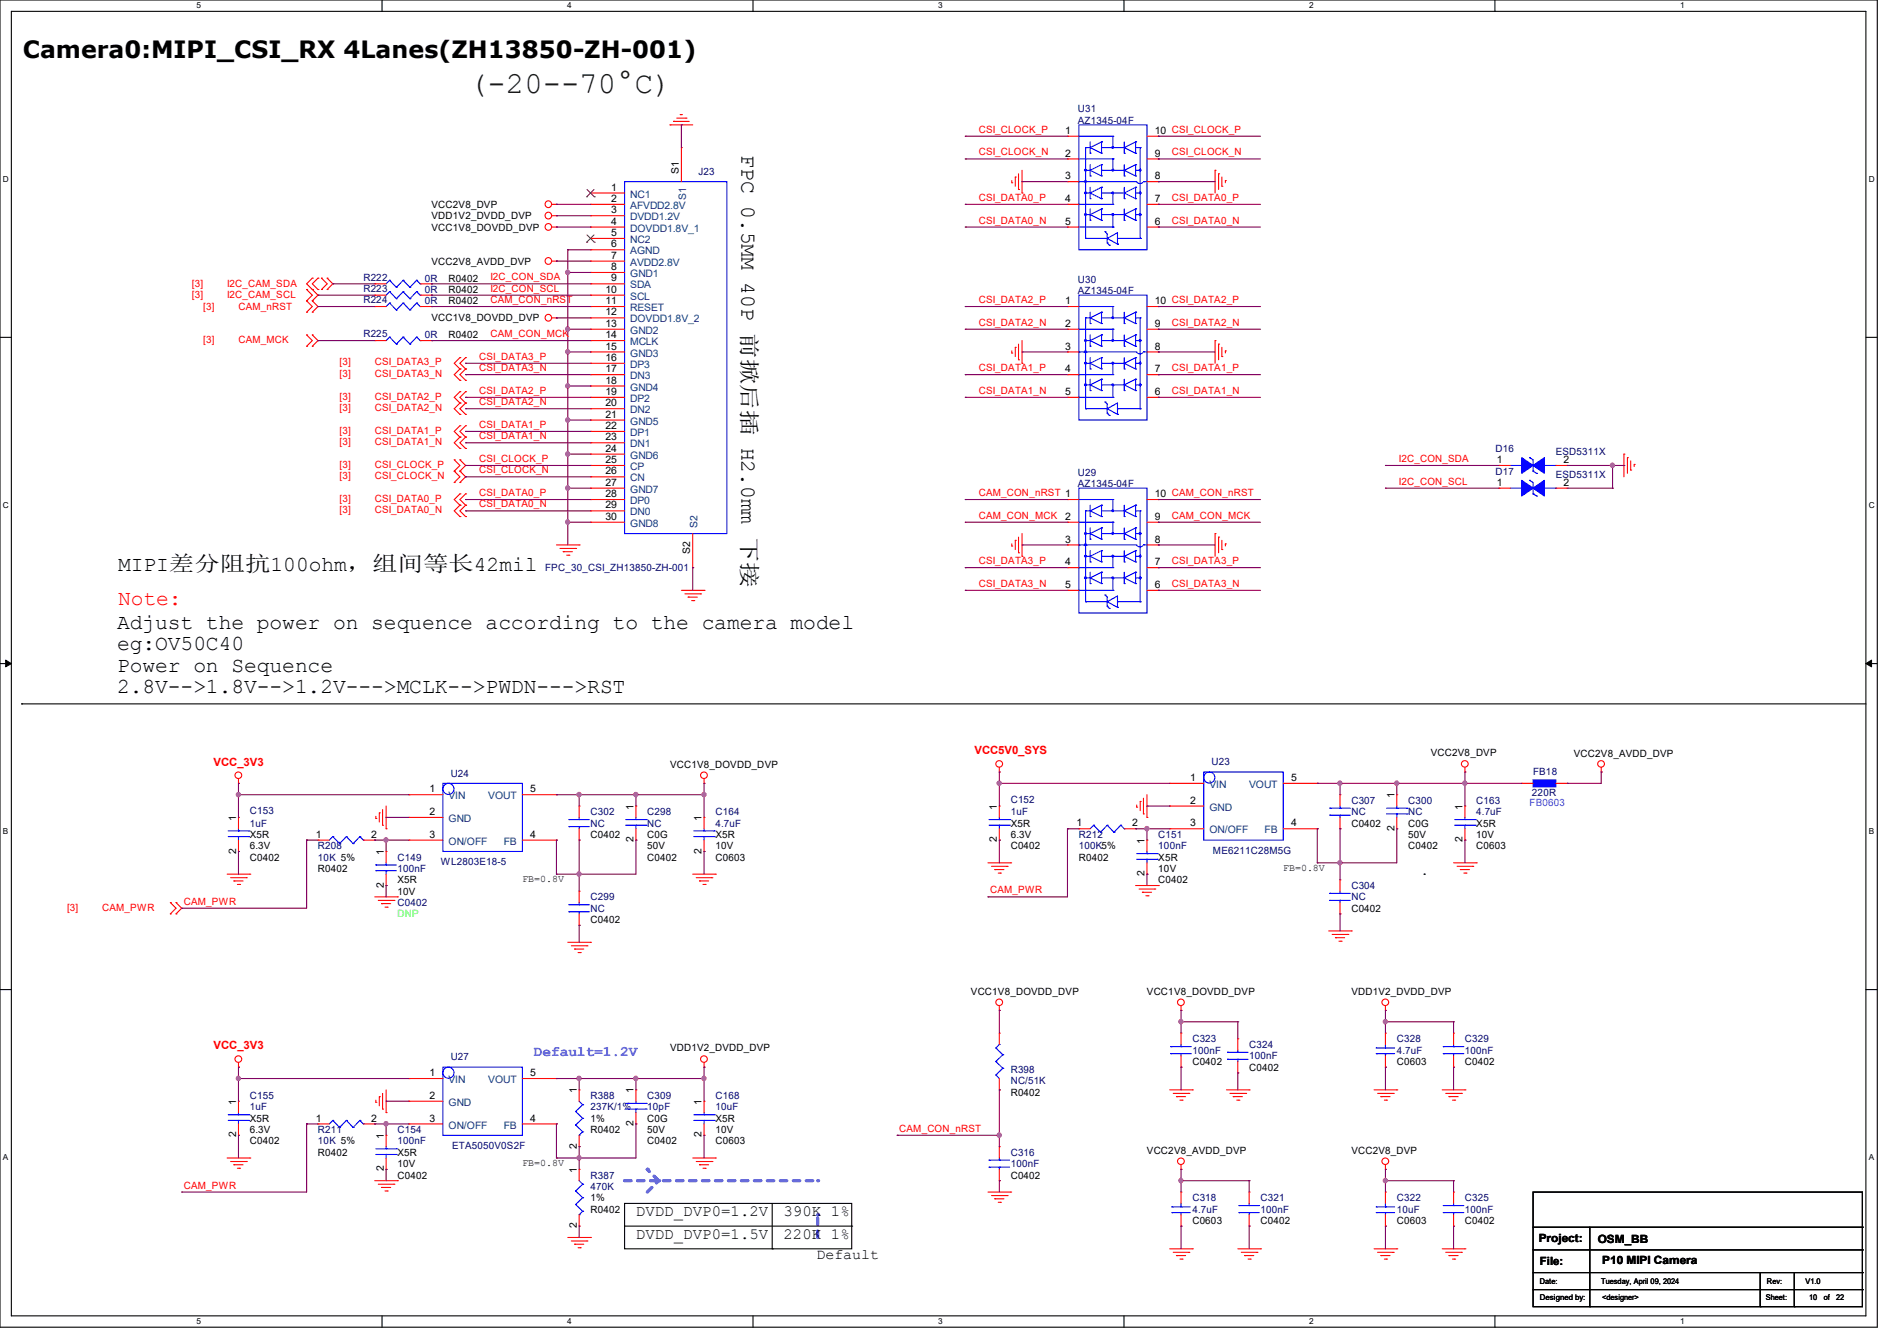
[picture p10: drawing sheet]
<svg xmlns="http://www.w3.org/2000/svg" width="297mm" height="210mm" viewBox="0 0 297 210" stroke-linecap="round" stroke-linejoin="round" font-family="sans-serif">
<defs><g id="words">
<text font-size="4.8" fill="#004000" x="73.4" y="14.6">(-20--70°C)</text>
<text font-size="3.7" x="3.6" y="9.1">Camera0:MIPI_CSI_RX 4Lanes(ZH13850-ZH-001)</text>
<g font-size="3.3">
<text x="116.1" y="24.3" transform="rotate(90 116.1 24.3)">FPC 0.5MM 40P 前掀后插 H2.0mm 下接</text>
<text x="18.5" y="89.5">MIPI差分阻抗100ohm，组间等长42mil</text>
<text x="18.3" y="98.5">Adjust the power on sequence according to the camera model</text>
<text x="18.3" y="101.9">eg:OV50C40</text>
<text x="18.3" y="105.2">Power on Sequence</text>
<text x="18.3" y="108.5">2.8V--&gt;1.8V--&gt;1.2V---&gt;MCLK--&gt;PWDN---&gt;RST</text>
</g>
<text font-size="3.3" fill="#f00" x="18.5" y="94.8">Note:</text>
<g font-size="2.5">
<text x="99.6" y="190.4">DVDD_DVP0=1.2V</text>
<text x="122.7" y="190.4">390K 1%</text>
<text x="99.6" y="194">DVDD_DVP0=1.5V</text>
<text x="122.7" y="194">220K 1%</text>
</g>
<text font-size="2.3" fill="#8000ff" x="83.6" y="165.4">Default=1.2V</text>
<text font-size="2.3" x="127.8" y="197.1">Default</text>
<g font-size="1.8" fill="#f00">
<text x="33.4" y="119.9">VCC_3V3</text>
<text x="152.6" y="118.1">VCC5V0_SYS</text>
<text x="33.4" y="164.3">VCC_3V3</text>
</g>
<g font-size="1.8">
<text x="240.9" y="194.6">Project:</text>
<text x="250.2" y="194.7">OSM_BB</text>
<text x="250.9" y="198">P10 MIPI Camera</text>
<text x="241.1" y="198.1">File:</text>
</g>
<g font-size="1.6" fill="#000080">
<text x="168.7" y="17.6">U31</text>
<text x="168.7" y="19.4">AZ1345-04F</text>
<text x="109.3" y="27.4">J23</text>
<text x="56.9" y="45.7">R223</text>
<text x="56.9" y="47.5">R224</text>
<text x="56.9" y="43.9">R222</text>
<text x="66.5" y="45.9">0R</text>
<text x="66.5" y="47.7">0R</text>
<text x="66.5" y="44.1">0R</text>
<text x="168.7" y="44.3">U30</text>
<text x="168.7" y="46.1">AZ1345-04F</text>
<text x="56.9" y="52.8">R225</text>
<text x="66.5" y="53">0R</text>
<text x="234.1" y="70.8">D16</text>
<text x="243.6" y="71.3">ESD5311X</text>
<text x="168.7" y="74.5">U29</text>
<text x="168.7" y="76.3">AZ1345-04F</text>
<text x="234.1" y="74.3">D17</text>
<text x="243.6" y="74.9">ESD5311X</text>
<text x="85.3" y="89.4">FPC_30_CSI_ZH13850-ZH-001</text>
<text x="189.7" y="119.8">U23</text>
<text x="70.6" y="121.6">U24</text>
<text x="158.2" y="125.7">C152</text>
<text x="211.6" y="125.9">C307</text>
<text x="220.5" y="125.9">C300</text>
<text x="231.1" y="125.9">C163</text>
<text x="239.9" y="124.7">220R</text>
<text x="240" y="121.5">FB18</text>
<text x="39.1" y="127.5">C153</text>
<text x="39.1" y="129.5">1uF</text>
<text x="92.5" y="127.7">C302</text>
<text x="92.5" y="129.5">NC</text>
<text x="101.3" y="127.7">C298</text>
<text x="101.3" y="129.5">NC</text>
<text x="112" y="127.7">C164</text>
<text x="112" y="129.5">4.7uF</text>
<text x="158.2" y="127.7">1uF</text>
<text x="168.9" y="131.2">R212</text>
<text x="181.4" y="131.2">C151</text>
<text x="211.6" y="127.7">NC</text>
<text x="220.5" y="127.7">NC</text>
<text x="231.1" y="127.7">4.7uF</text>
<text x="49.8" y="133">R208</text>
<text x="49.8" y="134.8">10K 5%</text>
<text x="62.2" y="134.8">C149</text>
<text x="62.2" y="136.6">100nF</text>
<text x="69" y="135.5">WL2803E18-5</text>
<text x="168.9" y="133">100K5%</text>
<text x="181.4" y="133">100nF</text>
<text x="189.9" y="133.7">ME6211C28M5G</text>
<text x="62.2" y="141.9">C0402</text>
<text x="92.5" y="141">C299</text>
<text x="92.5" y="142.8">NC</text>
<text x="211.6" y="139.2">C304</text>
<text x="211.6" y="141">NC</text>
<text x="70.6" y="166.1">U27</text>
<text x="186.7" y="163.2">C323</text>
<text x="186.7" y="165">100nF</text>
<text x="195.6" y="164.1">C324</text>
<text x="195.6" y="165.9">100nF</text>
<text x="218.7" y="163.2">C328</text>
<text x="218.7" y="165">4.7uF</text>
<text x="229.4" y="163.2">C329</text>
<text x="229.4" y="165">100nF</text>
<text x="39.1" y="172.1">C155</text>
<text x="39.1" y="173.9">1uF</text>
<text x="92.5" y="172.1">R388</text>
<text x="92.5" y="173.9">237K/1%</text>
<text x="101.3" y="172.1">C309</text>
<text x="101.3" y="173.9">10pF</text>
<text x="112" y="172.1">C168</text>
<text x="112" y="173.9">10uF</text>
<text x="158.2" y="168">R398</text>
<text x="158.2" y="169.8">NC/51K</text>
<text x="49.8" y="177.5">R211</text>
<text x="49.8" y="179.2">10K 5%</text>
<text x="62.2" y="177.5">C154</text>
<text x="62.2" y="179.2">100nF</text>
<text x="70.8" y="180">ETA5050V0S2F</text>
<text x="92.5" y="184.6">R387</text>
<text x="158.2" y="181">C316</text>
<text x="158.2" y="182.8">100nF</text>
<text x="92.5" y="186.3">470K</text>
<text x="186.7" y="188.1">C318</text>
<text x="186.7" y="189.9">4.7uF</text>
<text x="197.4" y="188.1">C321</text>
<text x="197.4" y="189.9">100nF</text>
<text x="218.7" y="188.1">C322</text>
<text x="218.7" y="189.9">10uF</text>
<text x="229.4" y="188.1">C325</text>
<text x="229.4" y="189.9">100nF</text>
</g>
<g font-size="1.6" fill="#f00">
<text x="153.2" y="20.8">CSI_CLOCK_P</text>
<text x="153.2" y="24.3">CSI_CLOCK_N</text>
<text x="183.5" y="24.3">CSI_CLOCK_N</text>
<text x="153.2" y="31.5">CSI_DATA0_P</text>
<text x="153.2" y="35">CSI_DATA0_N</text>
<text x="183.5" y="31.5">CSI_DATA0_P</text>
<text x="183.5" y="35">CSI_DATA0_N</text>
<text x="30.1" y="46.6">[3]</text>
<text x="30.1" y="45">[3]</text>
<text x="35.6" y="46.6">I2C_CAM_SCL</text>
<text x="35.6" y="45">I2C_CAM_SDA</text>
<text x="76.8" y="43.9">I2C_CON_SDA</text>
<text x="76.8" y="45.7">I2C_CON_SCL</text>
<text x="76.8" y="47.5">CAM_CON_nRST</text>
<text x="153.2" y="47.5">CSI_DATA2_P</text>
<text x="31.8" y="48.6">[3]</text>
<text x="31.8" y="53.7">[3]</text>
<text x="37.3" y="48.6">CAM_nRST</text>
<text x="37.3" y="53.7">CAM_MCK</text>
<text x="76.8" y="52.8">CAM_CON_MCK</text>
<text x="153.2" y="51">CSI_DATA2_N</text>
<text x="183.5" y="51">CSI_DATA2_N</text>
<text x="53.2" y="57.1">[3]</text>
<text x="53.2" y="59.1">[3]</text>
<text x="58.7" y="57.1">CSI_DATA3_P</text>
<text x="58.7" y="59.1">CSI_DATA3_N</text>
<text x="75" y="56.3">CSI_DATA3_P</text>
<text x="75" y="58.1">CSI_DATA3_N</text>
<text x="153.2" y="58.1">CSI_DATA1_P</text>
<text x="183.5" y="58.1">CSI_DATA1_P</text>
<text x="53.2" y="62.6">[3]</text>
<text x="53.2" y="64.4">[3]</text>
<text x="58.7" y="62.6">CSI_DATA2_P</text>
<text x="58.7" y="64.4">CSI_DATA2_N</text>
<text x="75" y="61.7">CSI_DATA2_P</text>
<text x="75" y="63.5">CSI_DATA2_N</text>
<text x="153.2" y="61.7">CSI_DATA1_N</text>
<text x="183.5" y="61.7">CSI_DATA1_N</text>
<text x="53.2" y="67.9">[3]</text>
<text x="53.2" y="69.7">[3]</text>
<text x="58.7" y="67.9">CSI_DATA1_P</text>
<text x="58.7" y="69.7">CSI_DATA1_N</text>
<text x="75" y="67">CSI_DATA1_P</text>
<text x="75" y="68.8">CSI_DATA1_N</text>
<text x="53.2" y="73.3">[3]</text>
<text x="53.2" y="75.1">[3]</text>
<text x="58.7" y="73.3">CSI_CLOCK_P</text>
<text x="58.7" y="75.1">CSI_CLOCK_N</text>
<text x="75" y="77.7">CSI_DATA0_P</text>
<text x="75" y="72.3">CSI_CLOCK_P</text>
<text x="75" y="74.1">CSI_CLOCK_N</text>
<text x="153.2" y="77.7">CAM_CON_nRST 1</text>
<text x="219" y="72.3">I2C_CON_SDA</text>
<text x="219" y="75.9">I2C_CON_SCL</text>
<text x="53.2" y="78.6">[3]</text>
<text x="53.2" y="80.4">[3]</text>
<text x="58.7" y="78.6">CSI_DATA0_P</text>
<text x="58.7" y="80.4">CSI_DATA0_N</text>
<text x="75" y="79.5">CSI_DATA0_N</text>
<text x="153.2" y="81.2">CAM_CON_MCK</text>
<text x="183.5" y="81.2">CAM_CON_MCK</text>
<text x="153.2" y="88.3">CSI_DATA3_P</text>
<text x="183.5" y="88.3">CSI_DATA3_P</text>
<text x="153.2" y="91.9">CSI_DATA3_N</text>
<text x="183.5" y="91.9">CSI_DATA3_N</text>
<text x="10.5" y="142.6">[3]</text>
<text x="16" y="142.6">CAM_PWR</text>
<text x="28.8" y="141.7">CAM_PWR</text>
<text x="155" y="139.9">CAM_PWR</text>
<text x="140.8" y="177.2">CAM_CON_nRST</text>
<text x="28.8" y="186.1">CAM_PWR</text>
</g>
<g font-size="1.6">
<text x="166.8" y="21">1</text>
<text x="180.8" y="21">10 CSI_CLOCK_P</text>
<text x="95.7" y="29.8">1</text>
<text x="106.3" y="27.2" transform="rotate(-90 106.3 27.2)">S1</text>
<text x="166.8" y="24.5">2</text>
<text x="166.8" y="28.1">3</text>
<text x="180.8" y="24.5">9</text>
<text x="180.8" y="28.1">8</text>
<text x="67.6" y="34.3">VDD1V2_DVDD_DVP</text>
<text x="67.6" y="32.6">VCC2V8_DVP</text>
<text x="95.7" y="31.6">2</text>
<text x="95.7" y="33.4">3</text>
<text x="95.7" y="35.2">4</text>
<text x="166.8" y="31.6">4</text>
<text x="166.8" y="35.2">5</text>
<text x="180.8" y="35.2">6</text>
<text x="180.8" y="31.6">7</text>
<text x="67.6" y="41.4">VCC2V8_AVDD_DVP</text>
<text x="67.6" y="36.1">VCC1V8_DOVDD_DVP</text>
<text x="95.7" y="40.5">7</text>
<text x="95.7" y="37">5</text>
<text x="95.7" y="38.7">6</text>
<text x="70.2" y="45.9">R0402</text>
<text x="70.2" y="47.7">R0402</text>
<text x="70.2" y="44.1">R0402</text>
<text x="94.8" y="45.8">10</text>
<text x="94.8" y="47.6">11</text>
<text x="95.7" y="44.1">9</text>
<text x="95.7" y="42.3">8</text>
<text x="166.8" y="47.6">1</text>
<text x="180.8" y="47.6">10 CSI_DATA2_P</text>
<text x="67.6" y="50.3">VCC1V8_DOVDD_DVP</text>
<text x="70.2" y="53">R0402</text>
<text x="94.8" y="53">14</text>
<text x="94.8" y="51.2">13</text>
<text x="94.8" y="49.4">12</text>
<text x="166.8" y="51.2">2</text>
<text x="180.8" y="51.2">9</text>
<text x="94.8" y="58.3">17</text>
<text x="94.8" y="56.5">16</text>
<text x="94.8" y="54.7">15</text>
<text x="166.8" y="54.7">3</text>
<text x="166.8" y="58.3">4</text>
<text x="180.8" y="58.3">7</text>
<text x="180.8" y="54.7">8</text>
<text x="94.8" y="65.4">21</text>
<text x="94.8" y="61.8">19</text>
<text x="94.8" y="63.6">20</text>
<text x="94.8" y="60.1">18</text>
<text x="166.8" y="61.8">5</text>
<text x="180.8" y="61.8">6</text>
<text x="94.8" y="69">23</text>
<text x="94.8" y="67.2">22</text>
<text x="94.8" y="70.7">24</text>
<text x="94.8" y="74.3">26</text>
<text x="94.8" y="77.9">28</text>
<text x="94.8" y="72.5">25</text>
<text x="94.8" y="76.1">27</text>
<text x="180.8" y="77.9">10 CAM_CON_nRST</text>
<text x="234.4" y="72.5">1</text>
<text x="234.4" y="76.1">1</text>
<text x="244.8" y="72.5">2</text>
<text x="244.8" y="76.1">2</text>
<text x="94.8" y="81.4">30</text>
<text x="94.8" y="79.6">29</text>
<text x="166.8" y="81.4">2</text>
<text x="180.8" y="81.4">9</text>
<text x="108.1" y="86.8" transform="rotate(-90 108.1 86.8)">S2</text>
<text x="166.8" y="85">3</text>
<text x="166.8" y="88.5">4</text>
<text x="180.8" y="88.5">7</text>
<text x="180.8" y="85">8</text>
<text x="166.8" y="92.1">5</text>
<text x="180.8" y="92.1">6</text>
<text x="224" y="118.4">VCC2V8_DVP</text>
<text x="246.4" y="118.6">VCC2V8_AVDD_DVP</text>
<text x="67.2" y="124.1">1</text>
<text x="83" y="124.1">5</text>
<text x="104.9" y="120.2">VCC1V8_DOVDD_DVP</text>
<text x="186.3" y="125.9">2</text>
<text x="186.3" y="122.3">1</text>
<text x="202.1" y="122.3">5</text>
<text x="218.3" y="125" transform="rotate(-90 218.3 125)">1</text>
<text x="37" y="128.6" transform="rotate(-90 37 128.6)">1</text>
<text x="39.1" y="131.2">X5R</text>
<text x="49.4" y="131.2">1</text>
<text x="58.1" y="131.2">2</text>
<text x="67.2" y="127.6">2</text>
<text x="67.2" y="131.2">3</text>
<text x="83" y="131.2">4</text>
<text x="92.5" y="131.2">C0402</text>
<text x="99.2" y="131.9" transform="rotate(-90 99.2 131.9)">2</text>
<text x="99.2" y="126.8" transform="rotate(-90 99.2 126.8)">1</text>
<text x="101.3" y="131.2">C0G</text>
<text x="109.9" y="128.6" transform="rotate(-90 109.9 128.6)">1</text>
<text x="112" y="131.2">X5R</text>
<text x="156.1" y="131.9" transform="rotate(-90 156.1 131.9)">2</text>
<text x="156.1" y="126.8" transform="rotate(-90 156.1 126.8)">1</text>
<text x="158.2" y="129.5">X5R</text>
<text x="158.2" y="131.2">6.3V</text>
<text x="168.6" y="129.4">1</text>
<text x="177.2" y="129.4">2</text>
<text x="186.3" y="129.4">3</text>
<text x="202.1" y="129.4">4</text>
<text x="211.6" y="129.5">C0402</text>
<text x="218.3" y="130.1" transform="rotate(-90 218.3 130.1)">2</text>
<text x="220.5" y="129.5">C0G</text>
<text x="220.5" y="131.2">50V</text>
<text x="229" y="131.9" transform="rotate(-90 229 131.9)">2</text>
<text x="229" y="126.8" transform="rotate(-90 229 126.8)">1</text>
<text x="231.1" y="129.5">X5R</text>
<text x="231.1" y="131.2">10V</text>
<text x="37" y="133.7" transform="rotate(-90 37 133.7)">2</text>
<text x="39.1" y="134.8">C0402</text>
<text x="39.1" y="133">6.3V</text>
<text x="49.8" y="136.6">R0402</text>
<text x="60.1" y="133.9" transform="rotate(-90 60.1 133.9)">1</text>
<text x="101.3" y="134.8">C0402</text>
<text x="101.3" y="133">50V</text>
<text x="109.9" y="133.7" transform="rotate(-90 109.9 133.7)">2</text>
<text x="112" y="134.8">C0603</text>
<text x="112" y="133">10V</text>
<text x="158.2" y="133">C0402</text>
<text x="168.9" y="134.8">R0402</text>
<text x="179.2" y="137.2" transform="rotate(-90 179.2 137.2)">2</text>
<text x="179.2" y="132.1" transform="rotate(-90 179.2 132.1)">1</text>
<text x="181.4" y="134.8">X5R</text>
<text x="181.4" y="136.6">10V</text>
<text x="200.9" y="136.4">FB=0.8V</text>
<text x="220.5" y="133">C0402</text>
<text x="231.1" y="133">C0603</text>
<text x="60.1" y="139" transform="rotate(-90 60.1 139)">2</text>
<text x="62.2" y="138.3">X5R</text>
<text x="62.2" y="140.1">10V</text>
<text x="81.8" y="138.1">FB=0.8V</text>
<text x="181.4" y="138.3">C0402</text>
<text x="211.6" y="142.8">C0402</text>
<text x="92.5" y="144.6">C0402</text>
<text x="152" y="155.8">VCC1V8_DOVDD_DVP</text>
<text x="179.6" y="155.8">VCC1V8_DOVDD_DVP</text>
<text x="211.6" y="155.8">VDD1V2_DVDD_DVP</text>
<text x="104.9" y="164.7">VDD1V2_DVDD_DVP</text>
<text x="186.7" y="166.8">C0402</text>
<text x="195.6" y="167.7">C0402</text>
<text x="218.7" y="166.8">C0603</text>
<text x="229.4" y="166.8">C0402</text>
<text x="37" y="173" transform="rotate(-90 37 173)">1</text>
<text x="67.2" y="172.1">2</text>
<text x="67.2" y="168.5">1</text>
<text x="83" y="168.5">5</text>
<text x="90.3" y="171.2" transform="rotate(-90 90.3 171.2)">1</text>
<text x="99.2" y="171.2" transform="rotate(-90 99.2 171.2)">1</text>
<text x="109.9" y="173" transform="rotate(-90 109.9 173)">1</text>
<text x="158.2" y="171.6">R0402</text>
<text x="37" y="178.1" transform="rotate(-90 37 178.1)">2</text>
<text x="39.1" y="179.2">C0402</text>
<text x="39.1" y="175.7">X5R</text>
<text x="39.1" y="177.5">6.3V</text>
<text x="49.4" y="175.6">1</text>
<text x="58.1" y="175.6">2</text>
<text x="60.1" y="178.3" transform="rotate(-90 60.1 178.3)">1</text>
<text x="67.2" y="175.6">3</text>
<text x="83" y="175.6">4</text>
<text x="90.3" y="179.9" transform="rotate(-90 90.3 179.9)">2</text>
<text x="92.5" y="177.5">R0402</text>
<text x="92.5" y="175.7">1%</text>
<text x="99.2" y="176.4" transform="rotate(-90 99.2 176.4)">2</text>
<text x="101.3" y="179.2">C0402</text>
<text x="101.3" y="175.7">C0G</text>
<text x="101.3" y="177.5">50V</text>
<text x="109.9" y="178.1" transform="rotate(-90 109.9 178.1)">2</text>
<text x="112" y="179.2">C0603</text>
<text x="112" y="175.7">X5R</text>
<text x="112" y="177.5">10V</text>
<text x="49.8" y="181">R0402</text>
<text x="60.1" y="183.5" transform="rotate(-90 60.1 183.5)">2</text>
<text x="62.2" y="184.6">C0402</text>
<text x="62.2" y="181">X5R</text>
<text x="62.2" y="182.8">10V</text>
<text x="81.8" y="182.6">FB=0.8V</text>
<text x="90.3" y="183.7" transform="rotate(-90 90.3 183.7)">1</text>
<text x="158.2" y="184.6">C0402</text>
<text x="179.6" y="180.7">VCC2V8_AVDD_DVP</text>
<text x="211.6" y="180.7">VCC2V8_DVP</text>
<text x="92.5" y="189.9">R0402</text>
<text x="92.5" y="188.1">1%</text>
<text x="186.7" y="191.7">C0603</text>
<text x="197.4" y="191.7">C0402</text>
<text x="218.7" y="191.7">C0603</text>
<text x="229.4" y="191.7">C0402</text>
<text x="90.3" y="192.4" transform="rotate(-90 90.3 192.4)">2</text>
</g>
<g font-size="1.6" fill="#004080">
<text x="98.7" y="30.9">NC1</text>
<text x="98.7" y="32.7">AFVDD2.8V</text>
<text x="98.7" y="34.5">DVDD1.2V</text>
<text x="107.4" y="31.3" transform="rotate(-90 107.4 31.3)">S1</text>
<text x="98.7" y="41.6">AVDD2.8V</text>
<text x="98.7" y="36.3">DOVDD1.8V_1</text>
<text x="98.7" y="38.1">NC2</text>
<text x="98.7" y="39.8">AGND</text>
<text x="98.7" y="46.9">SCL</text>
<text x="98.7" y="45.2">SDA</text>
<text x="98.7" y="43.4">GND1</text>
<text x="98.7" y="52.3">GND2</text>
<text x="98.7" y="50.5">DOVDD1.8V_2</text>
<text x="98.7" y="48.7">RESET</text>
<text x="98.7" y="54.1">MCLK</text>
<text x="98.7" y="59.4">DN3</text>
<text x="98.7" y="57.6">DP3</text>
<text x="98.7" y="55.8">GND3</text>
<text x="98.7" y="63">DP2</text>
<text x="98.7" y="64.7">DN2</text>
<text x="98.7" y="61.2">GND4</text>
<text x="98.7" y="70.1">DN1</text>
<text x="98.7" y="66.5">GND5</text>
<text x="98.7" y="68.3">DP1</text>
<text x="98.7" y="71.8">GND6</text>
<text x="98.7" y="75.4">CN</text>
<text x="98.7" y="73.6">CP</text>
<text x="98.7" y="77.2">GND7</text>
<text x="98.7" y="82.5">GND8</text>
<text x="98.7" y="79">DP0</text>
<text x="98.7" y="80.7">DN0</text>
<text x="109.2" y="82.7" transform="rotate(-90 109.2 82.7)">S2</text>
<text x="70.2" y="125.2">VIN</text>
<text x="76.5" y="125.2">VOUT</text>
<text x="189.4" y="123.4">VIN</text>
<text x="195.6" y="123.4">VOUT</text>
<text x="70.2" y="128.7">GND</text>
<text x="189.4" y="127">GND</text>
<text x="189.4" y="130.5">ON/OFF</text>
<text x="198" y="130.5">FB</text>
<text x="70.2" y="132.3">ON/OFF</text>
<text x="78.9" y="132.3">FB</text>
<text x="70.2" y="173.2">GND</text>
<text x="70.2" y="169.6">VIN</text>
<text x="76.5" y="169.6">VOUT</text>
<text x="70.2" y="176.7">ON/OFF</text>
<text x="78.9" y="176.7">FB</text>
</g>
<text font-size="1.6" fill="#0080ff" x="239.5" y="126.2">FB0603</text>
<text font-size="1.6" fill="#0f0" x="62.2" y="143.7">DNP</text>
<g font-size="1.3">
<text x="30.8" y="1.3">5</text>
<text x="88.8" y="1.3">4</text>
<text x="146.9" y="1.3">3</text>
<text x="205" y="1.3">2</text>
<text x="263.1" y="1.3">1</text>
<text x=".5" y="28.4">D</text>
<text x="292.6" y="28.4">D</text>
<text x=".5" y="79.5">C</text>
<text x="292.6" y="79.5">C</text>
<text x=".5" y="130.6">B</text>
<text x="292.6" y="130.6">B</text>
<text x=".5" y="181.7">A</text>
<text x="292.6" y="181.7">A</text>
<text x="30.8" y="207.4">5</text>
<text x="88.8" y="207.4">4</text>
<text x="146.9" y="207.4">3</text>
<text x="205" y="207.4">2</text>
<text x="263.1" y="207.4">1</text>
</g>
<g font-size="1.2">
<text x="241.1" y="201.2">Date:</text>
<text x="241.1" y="203.7">Designed by:</text>
<text x="250.7" y="201.2">Tuesday, April 09, 2024</text>
<text x="250.9" y="203.7">&lt;designer&gt;</text>
<text x="276.5" y="203.7">Sheet:</text>
<text x="276.6" y="201.2">Rev:</text>
<text x="282.7" y="201.2">V1.0</text>
<text x="283.2" y="203.7">10</text>
<text x="285.5" y="203.7">of</text>
<text x="287.5" y="203.7">22</text>
</g>
</g></defs>
<path d="M0 0h293.9v207.9h-293.9zM1.8 1.8h290.3v204.3h-290.3z" fill="none" stroke="#000" stroke-width=".17"/>
<g fill="#fff">
<path d="M30.8 .2h.7v1.4h-.7z"/>
<path d="M30.8 206.2h.7v1.4h-.7z"/>
</g>
<path d="M59.8 0v1.8M59.8 206.1v1.8" fill="none" stroke="#000" stroke-width=".17"/>
<g fill="#fff">
<path d="M88.8 .2h.7v1.4h-.7z"/>
<path d="M88.8 206.2h.7v1.4h-.7z"/>
</g>
<path d="M117.9 0v1.8M117.9 206.1v1.8" fill="none" stroke="#000" stroke-width=".17"/>
<g fill="#fff">
<path d="M146.9 .2h.7v1.4h-.7z"/>
<path d="M146.9 206.2h.7v1.4h-.7z"/>
</g>
<path d="M176 0v1.8M176 206.1v1.8" fill="none" stroke="#000" stroke-width=".17"/>
<g fill="#fff">
<path d="M205 .2h.7v1.4h-.7z"/>
<path d="M205 206.2h.7v1.4h-.7z"/>
</g>
<path d="M234.1 0v1.8M234.1 206.1v1.8" fill="none" stroke="#000" stroke-width=".17"/>
<g fill="#fff">
<path d="M263.1 .2h.6v1.4h-.6z"/>
<path d="M263.1 206.2h.6v1.4h-.6z"/>
<path d="M.5 27.3h.9v1.4h-.9z"/>
<path d="M292.6 27.3h.9v1.4h-.9z"/>
<path d="M.5 78.4h.9v1.4h-.9z"/>
<path d="M292.6 78.4h.9v1.4h-.9z"/>
</g>
<path d="M0 52.8h1.8M292.1 52.8h1.8" fill="none" stroke="#000" stroke-width=".17"/>
<g fill="#fff">
<path d="M.5 129.5h.8v1.4h-.8z"/>
<path d="M292.6 129.5h.8v1.4h-.8z"/>
</g>
<path d="M0 103.9h1.8M292.1 103.9h1.8" fill="none" stroke="#000" stroke-width=".17"/>
<path d="M.9 103.4l.9 .5-.9 .5zM292.1 103.9l.9-.5v1z" fill="#000" stroke="#000" stroke-width=".16"/>
<g fill="#fff">
<path d="M.5 180.5h.8v1.4h-.8z"/>
<path d="M292.6 180.5h.8v1.4h-.8z"/>
</g>
<path d="M0 155h1.8M292.1 155h1.8M97.8 188.5h35.5v7.1h-35.5z" fill="none" stroke="#000" stroke-width=".17"/>
<path d="M103.1 184.9l-1.8-1.8" fill="none" stroke="#8000ff" stroke-width=".51" stroke-dasharray="1 1"/>
<circle cx="101.3" cy="183.1" r=".25" fill="#8000ff" stroke-dasharray="1 1"/>
<path d="M97.8 184.9h30.2" fill="none" stroke="#8000ff" stroke-width=".51" stroke-dasharray="1 1"/>
<circle cx="128" cy="184.9" r=".25" fill="#8000ff" stroke-dasharray="1 1"/>
<path d="M101.3 186.7l1.8-1.8" fill="none" stroke="#8000ff" stroke-width=".51" stroke-dasharray="1 1"/>
<circle cx="103.1" cy="184.9" r=".25" fill="#8000ff" stroke-dasharray="1 1"/>
<path d="M128 193.8v-3.6" fill="none" stroke="#8000ff" stroke-width=".51" stroke-dasharray="1 1"/>
<circle cx="128" cy="190.2" r=".25" fill="#8000ff" stroke-dasharray="1 1"/>
<g fill="none" stroke="#000" stroke-width=".17">
<path d="M3.4 110.2h.1M3.4 110.2h288.7M223 136.9h.1M97.8 192h35.5M120.9 195.6h.1M120.9 188.5v7.1M133.3 192h.1M240 186.7h51.6v17.9h-51.6zM240 192.2h51.6M240 195.7h51.6M240 199.3h51.6M248.9 192.2v12.4"/>
<path d="M275.6 199.3v5.3M280.9 199.3v5.3M291.6 192.2h.1M291.6 195.7h.1M291.6 199.3h.1M240 202h51.6M248.9 204.6h.1M275.6 204.6h.1M280.9 204.6h.1M291.6 202h.1"/>
</g>
<g fill="none" stroke="#f00" stroke-width=".17">
<path d="M104.9 19.6h.1M104.9 19.6h3.6M105.5 19h.1M105.5 19h2.4M106 18.5h1.4M106.5 17.9h.1M106.5 17.9h.3M107.4 18.5h.1M86.4 35.6h.7M86.4 33.8h.7M86.4 32h.7M87.1 35.6h.1"/>
<path d="M87.1 33.8h.1M87.1 32h.1M92.5 30.2h.1M92.5 32h.1M92.5 33.8h.1M92.5 35.6h.1M92.5 37.3h.1M92.5 39.1h.1M92.5 35.6h5.3M92.5 33.8h5.3M92.5 32h5.3M92.5 30.2h5.3"/>
<path d="M92.5 37.3h5.3M92.5 39.1h5.3M106.7 23.1h.1M106.7 23.1v5.3M158.4 28.6h.1M158.4 28.3v.3M159 27.7h.1M159 27.7v1.5M159.5 29.7h.1M159.5 27.2v2.5M160 30.2h.1M160 26.7v3.5"/>
<path d="M167.1 21.3h.1M167.1 24.9h.1M167.1 28.4h.1M167.1 32h.1M167.1 35.6h.1M167.1 35.6h1.8M167.1 32h1.8M167.1 21.3h1.8M167.1 24.9h1.8M167.1 28.4h1.8M179.6 35.6h1.8M179.6 32h1.8"/>
<path d="M179.6 21.3h1.8M179.6 24.9h1.8M179.6 28.4h1.8M181.4 35.6h.1M181.4 24.9h.1M181.4 32h.1M181.4 28.4h.1M181.4 21.3h.1M190.2 26.7h.1M190.2 26.7v3.5M190.8 27.2h.1M190.8 27.2v2.5"/>
<path d="M191.3 29.2h.1M191.3 27.7v1.5M191.9 28.3h.1M191.9 28.3v.3M48 47.1h.1M48 48.9h.1M48 45.3h.1M48 52.5h.1M48 54.2h.1M48 47.1l.9 .9-.9 .9M48 45.3l.9 .9-.9 .9M48 52.5l.9 .8-.9 .9"/>
<path d="M48.9 48.9h.1M48.9 47.1h.1M48.9 45.3h.1M48.9 43.6h.1M48.9 54.2h.1M48.9 52.5h.1M48.9 47.1l.9 .9-.9 .9M48.9 43.6l-.9 .8 1.8 1.8-.9 .9M48.9 52.5l.9 .8-.9 .9M49.8 45.3h.1M49.8 43.6h.1M49.8 43.6l-.9 .8 .9 .9"/>
<path d="M50.3 45.3h.1M50.3 43.6h.1M50.3 43.6l.9 .8-.9 .9M51.2 43.6h.1M51.2 45.3h.1M51.2 43.6l.9 .8-.9 .9M58.7 53.3h.1M58.7 46.2h.1M58.7 48h.1M58.7 44.4h.1M58.7 48h1.8M58.7 53.3h1.8"/>
<path d="M58.7 46.2h1.8M58.7 44.4h1.8M65.8 48h1.8M65.8 53.3h1.8M65.8 46.2h1.8M65.8 44.4h1.8M67.6 53.3h.1M67.6 46.2h.1M67.6 48h.1M67.6 44.4h.1M72 56h.1M72 57.8h.1"/>
<path d="M72 59.6h.1M72 56l-.9 .9 .9 .9M72 57.8l-.9 .9 .9 .9M72.9 56h.1M72.9 57.8h.1M72.9 59.6h.1M72.9 56l-.9 .9 .9 .9M72.9 57.8l-.9 .9 .9 .9M86.4 40.9h.7M86.4 49.8h.7M87.1 40.9h.1M87.1 49.8h.1"/>
<path d="M92.5 40.9h.1M92.5 53.3h.1M92.5 51.6h.1M92.5 58.7h.1M92.5 56.9h.1M92.5 49.8h.1M92.5 55.1h.1M92.5 46.2h.1M92.5 48h.1M92.5 44.4h.1M92.5 42.7h.1M92.5 40.9h5.3"/>
<path d="M92.5 49.8h5.3M92.5 48h5.3M92.5 51.6h5.3M92.5 55.1h5.3M92.5 58.7h5.3M92.5 53.3h5.3M92.5 46.2h5.3M92.5 56.9h5.3M92.5 44.4h5.3M92.5 42.7h5.3M158.4 55.3h.1M158.4 54.9v.4"/>
<path d="M159 54.4h.1M159 54.4v1.4M159.5 56.3h.1M159.5 53.9v2.4M160 56.9h.1M160 53.3v3.6M167.1 48h.1M167.1 51.6h.1M167.1 55.1h.1M167.1 58.7h.1M167.1 48h1.8M167.1 51.6h1.8"/>
<path d="M167.1 55.1h1.8M167.1 58.7h1.8M179.6 48h1.8M179.6 51.6h1.8M179.6 55.1h1.8M179.6 58.7h1.8M181.4 51.6h.1M181.4 58.7h.1M181.4 55.1h.1M181.4 48h.1M190.2 53.3h.1M190.2 53.3v3.6"/>
<path d="M190.8 53.9h.1M190.8 53.9v2.4M191.3 55.8h.1M191.3 54.4v1.4M191.9 54.9h.1M191.9 54.9v.4M71.1 72h.1M71.1 73.8h.1M71.1 75.6h.1M71.1 72l.9 .9-.9 .9M71.1 73.8l.9 .9-.9 .9M72 77.3h.1"/>
<path d="M72 79.1h.1M72 61.3h.1M72 63.1h.1M72 64.9h.1M72 66.7h.1M72 68.5h.1M72 70.2h.1M72 73.8h.1M72 72h.1M72 75.6h.1M72 77.3l-.9 .9 .9 .9M72 79.1l-.9 .9 .9 .9"/>
<path d="M72 61.3l-.9 .9 .9 .9M72 63.1l-.9 .9 .9 .9M72 66.7l-.9 .9 .9 .9M72 68.5l-.9 .8 .9 .9M72 72l.9 .9-.9 .9M72 73.8l.9 .9-.9 .9M72.9 77.3h.1M72.9 79.1h.1M72.9 61.3h.1M72.9 63.1h.1M72.9 64.9h.1M72.9 66.7h.1"/>
<path d="M72.9 68.5h.1M72.9 70.2h.1M72.9 77.3l-.9 .9 .9 .9M72.9 79.1l-.9 .9 .9 .9M72.9 61.3l-.9 .9 .9 .9M72.9 63.1l-.9 .9 .9 .9M72.9 66.7l-.9 .9 .9 .9M72.9 68.5l-.9 .8 .9 .9M92.5 69.3h.1M92.5 65.8h.1M92.5 62.2h.1M92.5 67.6h.1"/>
<path d="M92.5 64h.1M92.5 60.5h.1M92.5 71.1h.1M92.5 74.7h.1M92.5 78.2h.1M92.5 72.9h.1M92.5 76.5h.1M92.5 62.2h5.3M92.5 72.9h5.3M92.5 69.3h5.3M92.5 65.8h5.3M92.5 67.6h5.3"/>
<path d="M92.5 64h5.3M92.5 60.5h5.3M92.5 71.1h5.3M92.5 74.7h5.3M92.5 78.2h5.3M92.5 76.5h5.3M167.1 62.2h.1M167.1 78.2h.1M167.1 62.2h1.8M167.1 78.2h1.8M179.6 62.2h1.8M179.6 78.2h1.8"/>
<path d="M181.4 62.2h.1M181.4 78.2h.1M234.7 72.9h.1M234.7 76.5h.1M234.7 72.9h1.8M234.7 76.5h1.8M243.6 72.9h1.8M243.6 76.5h1.8M245.4 72.9h.1M245.4 76.5h.1M254.3 71.1h.1M254.3 71.1v3.6"/>
<path d="M254.8 71.7h.1M254.8 71.7v2.4M255.3 73.6h.1M255.3 72.2v1.4M255.9 72.7h.1M255.9 72.7v.4M72 80.9h.1M72.9 80.9h.1M87.1 85.3h3.6M87.7 85.9h2.4M88.2 86.4h.1M88.2 86.4h1.4"/>
<path d="M88.7 87h.4M89.1 87h.1M90.1 85.9h.1M90.7 85.3h.1M92.5 81.8h.1M92.5 80h.1M92.5 81.8h5.3M92.5 80h5.3M106.7 92.5h3.5M107.2 93h2.5M107.7 93.5h.1M107.7 93.5h1.5"/>
<path d="M108.3 94.1h.3M108.5 88.9h.1M108.5 83.6v5.3M108.6 94.1h.1M109.7 93h.1M110.2 92.5h.1M158.4 85.5h.1M158.4 85.2v.3M159 84.6h.1M159 84.6v1.5M159.5 86.6h.1M159.5 84.1v2.5"/>
<path d="M160 87.1h.1M160 83.6v3.5M167.1 81.8h.1M167.1 85.3h.1M167.1 88.9h.1M167.1 92.5h.1M167.1 92.5h1.8M167.1 85.3h1.8M167.1 81.8h1.8M167.1 88.9h1.8M179.6 92.5h1.8M179.6 85.3h1.8"/>
<path d="M179.6 81.8h1.8M179.6 88.9h1.8M181.4 92.5h.1M181.4 81.8h.1M181.4 88.9h.1M181.4 85.3h.1M190.2 83.6h.1M190.2 83.6v3.5M190.8 84.1h.1M190.8 84.1v2.5M191.3 86.1h.1M191.3 84.6v1.5"/>
<path d="M191.9 85.2h.1M191.9 85.2v.3M35.6 136.9h3.5M36.1 137.5h2.5M36.6 138h.1M36.6 138h1.5M37.2 138.5h.3M37.3 122.7h.1M37.3 128h.1M37.3 133.3h.1M37.3 122v.7M37.3 128v1.8"/>
<path d="M37.3 131.6v1.7M37.5 138.5h.1M38.6 137.5h.1M39.1 136.9h.1M49.8 131.6h.1M49.8 131.6h1.8M56.9 131.6h1.8M58.7 131.6h.1M58.8 128.2h.1M58.8 127.8v.4M59.4 127.3h.1M59.4 127.3v1.4"/>
<path d="M59.9 129.2h.1M59.9 126.8v2.4M60.5 129.8h.1M60.5 133.3h.1M60.5 138.7h.1M60.5 126.2v3.6M60.5 133.3v1.8M60.5 136.9v1.8M64 128h.1M64 131.6h.1M64 124.5h.1M64 131.6h5.3"/>
<path d="M64 128h5.3M64 124.5h5.3M81.8 131.6h5.3M81.8 124.5h5.3M87.1 131.6h.1M87.1 124.5h.1M90.7 139.6h.1M90.7 131.6h.1M90.7 126.2h.1M90.7 126.2v1.8M90.7 129.8v1.8M90.7 139.6v1.8"/>
<path d="M99.6 126.2h.1M99.6 131.6h.1M99.6 126.2v1.8M99.6 129.8v1.8M108.5 136.9h3.5M109 137.5h2.5M109.5 138h.1M109.5 138h1.5M110.1 138.5h.3M110.2 122.7h.1M110.2 128h.1M110.2 133.3h.1"/>
<path d="M110.2 122v.7M110.2 128v1.8M110.2 131.6v1.7M110.4 138.5h.1M111.5 137.5h.1M112 136.9h.1M154.7 135.1h3.5M155.2 135.7h2.5M155.7 136.2h.1M155.7 136.2h1.5M156.3 136.7h.3M156.5 120.9h.1"/>
<path d="M156.5 126.2h.1M156.5 131.6h.1M156.5 120.2v.7M156.5 126.2v1.8M156.5 129.8v1.8M156.6 136.7h.1M157.7 135.7h.1M158.2 135.1h.1M168.9 129.8h.1M168.9 129.8h1.8M176 129.8h1.8M177.8 129.8h.1"/>
<path d="M177.8 138.7h3.6M178 126.4h.1M178 126.1v.3M178.4 139.2h2.4M178.5 125.5h.1M178.5 125.5v1.5M178.9 139.7h.1M178.9 139.7h1.4M179 127.5h.1M179 125v2.5M179.6 128h.1M179.6 131.6h.1"/>
<path d="M179.6 136.9h.1M179.6 124.5v3.5M179.6 131.6v1.7M179.6 135.1v1.8M180.8 139.2h.1M181.4 138.7h.1M183.1 126.2h.1M183.1 129.8h.1M183.1 122.7h.1M183.1 129.8h5.4M183.1 126.2h5.4M183.1 122.7h5.4"/>
<path d="M200.9 129.8h5.3M200.9 122.7h5.3M206.2 129.8h.1M206.2 122.7h.1M209.8 129.8h.1M209.8 124.5h.1M209.8 137.8h.1M209.8 124.5v1.7M209.8 128v1.8M209.8 137.8v1.8M218.7 124.5h.1M218.7 129.8h.1"/>
<path d="M218.7 124.5v1.7M218.7 128v1.8M227.6 135.1h3.5M228.1 135.7h2.5M228.6 136.2h.1M228.6 136.2h1.5M229.2 136.7h.3M229.4 120.9h.1M229.4 126.2h.1M229.4 131.6h.1M229.4 120.2v.7M229.4 126.2v1.8"/>
<path d="M229.4 129.8v1.8M229.5 136.7h.1M230.6 135.7h.1M231.1 135.1h.1M238.3 122.7h.1M238.3 122.7h1.7M243.6 122.7h1.8M245.4 122.7h.1M250.7 120.9h.1M250.7 120.2v.7M26.7 141.4h.1M26.7 143.1h.1"/>
<path d="M26.7 141.4l.9 .8-.9 .9M27.6 143.1h.1M27.6 141.4h.1M27.6 141.4l.8 .8-.8 .9M58.7 140.5h3.5M59.2 141h2.5M59.7 141.5h.1M59.7 141.5h1.5M60.3 142.1h.3M60.6 142.1h.1M61.7 141h.1M62.2 140.5h.1"/>
<path d="M88.9 147.6h3.6M89.5 148.1h2.4M90 148.6h.1M90 148.6h1.4M90.5 149.2h.3M90.7 144.9h.1M90.7 143.1v1.8M90.8 149.2h.1M91.9 148.1h.1M92.5 147.6h.1M156.5 158.2h.1M156.5 157.5v.7"/>
<path d="M179.4 140.3h.3M179.7 140.3h.1M184.9 158.2h.1M184.9 157.5v.7M208 145.8h3.6M208.6 146.3h2.4M209.1 146.9h.1M209.1 146.9h1.4M209.6 147.4h.4M209.8 143.1h.1M209.8 141.4v1.7M210 147.4h.1"/>
<path d="M211 146.3h.1M211.6 145.8h.1M216.9 158.2h.1M216.9 157.5v.7M37.3 167.1h.1M37.3 172.5h.1M37.3 177.8h.1M37.3 166.4v.7M37.3 172.5v1.7M37.3 176v1.8M49.8 176h.1M49.8 176h1.8"/>
<path d="M56.9 176h1.8M58.7 176h.1M58.8 172.6h.1M58.8 172.3v.3M59.4 171.7h.1M59.4 171.7v1.5M59.9 173.7h.1M59.9 171.2v2.5M60.5 174.2h.1M60.5 177.8h.1M60.5 170.7v3.5M60.5 177.8v1.8"/>
<path d="M64 172.5h.1M64 176h.1M64 168.9h.1M64 172.5h5.3M64 176h5.3M64 168.9h5.3M81.8 176h5.3M81.8 168.9h5.3M87.1 176h.1M87.1 168.9h.1M90.7 170.7h.1M90.7 179.6h.1"/>
<path d="M90.7 170.7v1.8M90.7 177.8v1.8M99.6 170.7h.1M99.6 176h.1M99.6 170.7v1.8M99.6 174.2v1.8M110.2 167.1h.1M110.2 172.5h.1M110.2 177.8h.1M110.2 166.4v.7M110.2 172.5v1.7M110.2 176v1.8"/>
<path d="M156.5 179.6h.1M156.5 170.7h.1M156.5 161.8h.1M156.5 161.8v1.8M156.5 168.9v1.8M156.5 179.6v1.8M183.1 170.7h3.6M183.7 171.2h2.4M184.2 171.7h.1M184.2 171.7h1.4M184.7 172.3h.4M184.9 167.1h.1"/>
<path d="M184.9 161.8h.1M184.9 161.8v1.8M184.9 165.4v1.7M185.1 172.3h.1M186.1 171.2h.1M186.7 170.7h.1M192 170.7h3.6M192.6 171.2h2.4M193.1 171.7h.1M193.1 171.7h1.4M193.6 172.3h.4M193.8 168h.1"/>
<path d="M193.8 162.7h.1M193.8 162.7v1.8M193.8 166.2v1.8M194 172.3h.1M195 171.2h.1M195.6 170.7h.1M215.1 170.7h3.6M215.7 171.2h2.4M216.2 171.7h.1M216.2 171.7h1.4M216.7 172.3h.4M216.9 167.1h.1"/>
<path d="M216.9 161.8h.1M216.9 161.8v1.8M216.9 165.4v1.7M217.1 172.3h.1M218.1 171.2h.1M218.7 170.7h.1M225.8 170.7h3.6M226.4 171.2h2.4M226.9 171.7h.1M226.9 171.7h1.4M227.4 172.3h.4M227.6 167.1h.1"/>
<path d="M227.6 161.8h.1M227.6 161.8v1.8M227.6 165.4v1.7M227.8 172.3h.1M228.8 171.2h.1M229.4 170.7h.1M35.6 181.4h3.5M36.1 181.9h2.5M36.6 182.4h.1M36.6 182.4h1.5M37.2 183h.3M37.5 183h.1"/>
<path d="M38.6 181.9h.1M39.1 181.4h.1M58.7 184.9h3.5M59.2 185.5h2.5M59.7 186h.1M59.7 186h1.5M60.3 186.5h.3M60.5 183.1h.1M60.5 181.4v1.7M60.6 186.5h.1M61.7 185.5h.1M62.2 184.9h.1"/>
<path d="M88.9 193.8h3.6M89.5 194.4h2.4M90 194.9h.1M90 194.9h1.4M90.5 195.4h.3M90.7 183.1h.1M90.7 192h.1M90.7 183.1v1.8M90.7 190.2v1.8M90.8 195.4h.1M91.9 194.4h.1M92.5 193.8h.1"/>
<path d="M108.5 181.4h3.5M109 181.9h2.5M109.5 182.4h.1M109.5 182.4h1.5M110.1 183h.3M110.4 183h.1M111.5 181.9h.1M112 181.4h.1M154.7 186.7h3.5M155.2 187.2h2.5M155.7 187.7h.1M155.7 187.7h1.5"/>
<path d="M156.3 188.3h.3M156.5 184.9h.1M156.5 183.1v1.8M156.6 188.3h.1M157.7 187.2h.1M158.2 186.7h.1M183.1 195.6h3.6M183.7 196.1h2.4M184.2 196.6h.1M184.2 196.6h1.4M184.7 197.2h.4M184.9 183.1h.1"/>
<path d="M184.9 192h.1M184.9 186.7h.1M184.9 182.4v.7M184.9 186.7v1.8M184.9 190.2v1.8M185.1 197.2h.1M186.1 196.1h.1M186.7 195.6h.1M193.8 195.6h3.6M194.4 196.1h2.4M194.9 196.6h.1M194.9 196.6h1.4"/>
<path d="M195.4 197.2h.3M195.6 192h.1M195.6 186.7h.1M195.6 186.7v1.8M195.6 190.2v1.8M195.7 197.2h.1M196.8 196.1h.1M197.4 195.6h.1M215.1 195.6h3.6M215.7 196.1h2.4M216.2 196.6h.1M216.2 196.6h1.4"/>
<path d="M216.7 197.2h.4M216.9 183.1h.1M216.9 192h.1M216.9 186.7h.1M216.9 182.4v.7M216.9 186.7v1.8M216.9 190.2v1.8M217.1 197.2h.1M218.1 196.1h.1M218.7 195.6h.1M225.8 195.6h3.6M226.4 196.1h2.4"/>
<path d="M226.9 196.6h.1M226.9 196.6h1.4M227.4 197.2h.4M227.6 192h.1M227.6 186.7h.1M227.6 186.7v1.8M227.6 190.2v1.8M227.8 197.2h.1M228.8 196.1h.1M229.4 195.6h.1"/>
<circle cx="85.8" cy="32" r=".52"/>
<circle cx="85.8" cy="35.5" r=".52"/>
<circle cx="85.8" cy="33.8" r=".52"/>
<circle cx="85.8" cy="49.8" r=".52"/>
<circle cx="85.8" cy="40.9" r=".52"/>
<circle cx="156.5" cy="119.6" r=".52"/>
<circle cx="229.4" cy="119.6" r=".52"/>
<circle cx="250.7" cy="119.6" r=".52"/>
<circle cx="37.3" cy="121.4" r=".52"/>
<circle cx="110.2" cy="121.4" r=".52"/>
<circle cx="156.5" cy="157" r=".52"/>
<circle cx="184.9" cy="157" r=".52"/>
<circle cx="216.9" cy="157" r=".52"/>
<circle cx="37.3" cy="165.9" r=".52"/>
<circle cx="110.2" cy="165.9" r=".52"/>
<circle cx="184.9" cy="181.9" r=".52"/>
<circle cx="216.9" cy="181.9" r=".52"/>
</g>
<g fill="none" stroke="#00f" stroke-width=".17">
<path d="M168.9 19.6h10.7v19.5h-10.7zM97.8 28.4h16v55.2h-16zM168.9 21.3h.1M168.9 32h.1M168.9 28.4h.1M168.9 28.4h9.1a.62 .62 0 0 0 .9 .2M168.9 21.3h5.3M168.9 32h5.3M168.9 24.9h5.3M168.9 35.6h5.3M170 23.1h.1M170 26.7h.1"/>
<path d="M170 30.2h.1M170 33.6h.1M170 37.3h.1M170 28.4h.1M170 23.1v14.2M170 23.1h.7M170 26.7h.7M170 30.2h.7M170 33.6h.7M170 37.3h3.4M170.7 24h.1M170.7 27.6h.1"/>
<path d="M170.7 31.1h.1M170.7 34.5h.1M170.7 22.2v1.8M170.7 25.8v1.8M170.7 29.3v1.8M170.7 32.7v1.8M170.7 23.1l1.8 .9M170.7 26.7l1.8 .9M170.7 30.2l1.8 .9M170.7 33.6l1.8 .9M172.5 22.2h.1M172.5 24h.1"/>
<path d="M172.5 25.8h.1M172.5 27.6h.1M172.5 29.3h.1M172.5 31.1h.1M172.5 32.7h.1M172.5 34.5h.1M172.5 22.2v1.8M172.5 25.8v1.8M172.5 29.3v1.8M172.5 32.7v1.8M172.5 22.2l-1.8 .9M172.5 23.1h3.5"/>
<path d="M172.5 26.7h3.5M172.5 25.8l-1.8 .9M172.5 30.2h3.5M172.5 29.3l-1.8 .9M172.5 33.6h3.5M172.5 32.7l-1.8 .9M173 36.3h.1M173 36.3l.4 .3v1.5M173.4 37.3h.1M173.4 38.1h.1M173.4 37.3l1.6-.9v1.8M173.4 37.3l1.6 .9"/>
<path d="M173.4 38.1l.3 .3M173.7 38.4h.1M174.2 21.3h.1M174.2 24.9h.1M174.2 32h.1M174.2 35.6h.1M174.2 21.3v1.8M174.2 24.9v1.8M174.2 30.2v1.8M174.2 33.6v2M175 38.2h.1M175 37.3h3.5"/>
<path d="M176 24h.1M176 23.1h.1M176 26.7h.1M176 27.6h.1M176 30.2h.1M176 31.1h.1M176 33.6h.1M176 34.5h.1M176 22.2v1.8M176 25.8v1.8M176 29.3v1.8M176 32.7v1.8"/>
<path d="M176 23.1l1.8 .9M176 26.7l1.8 .9M176 30.2l1.8 .9M176 33.6l1.8 .9M177.8 22.2h.1M177.8 24h.1M177.8 25.8h.1M177.8 27.6h.1M177.8 29.3h.1M177.8 31.1h.1M177.8 32.7h.1M177.8 34.5h.1"/>
<path d="M177.8 22.2v1.8M177.8 25.8v1.8M177.8 29.3v1.8M177.8 32.7v1.8M177.8 22.2l-1.8 .9M177.8 23.1h.7M177.8 26.7h.7M177.8 25.8l-1.8 .9M177.8 30.2h.7M177.8 29.3l-1.8 .9M177.8 33.6h.7M177.8 32.7l-1.8 .9"/>
<path d="M178.5 23.1h.1M178.5 26.7h.1M178.5 30.2h.1M178.5 33.6h.1M178.5 37.3h.1M178.5 23.1v14.2M179 28.4h.1M179 28.4h.6M61 52.8h.1M61 45.7h.1M61 47.5h.1M61 43.9h.1"/>
<path d="M61 52.8l-.5 .5M61 52.8l1.1 1.1M61 45.7l-.5 .5M61 45.7l1.1 1.1M61 47.5l-.5 .5M61 47.5l1.1 1.1M61 43.9l-.5 .5M61 43.9l1.1 1.1M62.1 53.9h.1M62.1 46.8h.1M62.1 48.6h.1M62.1 45h.1"/>
<path d="M63.1 52.8h.1M63.1 45.7h.1M63.1 47.5h.1M63.1 43.9h.1M63.1 52.8l-1 1.1M63.1 52.8l1.1 1.1M63.1 45.7l-1 1.1M63.1 45.7l1.1 1.1M63.1 47.5l-1 1.1M63.1 47.5l1.1 1.1M63.1 43.9l-1 1.1M63.1 43.9l1.1 1.1"/>
<path d="M64.2 53.9h.1M64.2 46.8h.1M64.2 48.6h.1M64.2 45h.1M65.2 52.8h.1M65.2 45.7h.1M65.2 47.5h.1M65.2 43.9h.1M65.2 52.8l-1 1.1M65.2 52.8l.6 .5M65.2 45.7l-1 1.1M65.2 45.7l.6 .5"/>
<path d="M65.2 47.5l-1 1.1M65.2 47.5l.6 .5M65.2 43.9l-1 1.1M65.2 43.9l.6 .5M65.8 53.3h.1M65.8 46.2h.1M65.8 48h.1M65.8 44.4h.1M168.9 46.2h10.7v19.6h-10.7zM168.9 48h.1M168.9 58.7h.1M168.9 55.1h.1"/>
<path d="M168.9 55.1h9.1a.62 .62 0 0 0 .9 .2M168.9 48h5.3M168.9 58.7h5.3M168.9 51.6h5.3M170 49.8h.1M170 53.3h.1M170 56.9h.1M170 55.1h.1M170 49.8h.7M170 53.3h.7M170 56.9h.7M170 49.8v14.2"/>
<path d="M170.7 50.7h.1M170.7 54.2h.1M170.7 57.8h.1M170.7 48.9v1.8M170.7 52.5v1.7M170.7 56v1.8M170.7 59.4v1.8M170.7 49.8l1.8 .9M170.7 53.3l1.8 .9M170.7 56.9l1.8 .9M172.5 48.9h.1M172.5 50.7h.1"/>
<path d="M172.5 52.5h.1M172.5 54.2h.1M172.5 56h.1M172.5 57.8h.1M172.5 59.4h.1M172.5 48.9l-1.8 .9M172.5 48.9v1.8M172.5 52.5v1.7M172.5 56v1.8M172.5 59.4v1.8M172.5 49.8h3.5M172.5 53.3h3.5"/>
<path d="M172.5 52.5l-1.8 .8M172.5 56.9h3.5M172.5 56l-1.8 .9M172.5 59.4l-1.8 .9M174.2 48h.1M174.2 51.6h.1M174.2 58.7h.1M174.2 48v1.8M174.2 51.6v1.7M174.2 56.9v1.8M176 50.7h.1M176 49.8h.1"/>
<path d="M176 53.3h.1M176 54.2h.1M176 56.9h.1M176 57.8h.1M176 48.9v1.8M176 52.5v1.7M176 56v1.8M176 59.4v1.8M176 49.8l1.8 .9M176 53.3l1.8 .9M176 56.9l1.8 .9M177.8 48.9h.1"/>
<path d="M177.8 50.7h.1M177.8 52.5h.1M177.8 54.2h.1M177.8 56h.1M177.8 57.8h.1M177.8 59.4h.1M177.8 48.9l-1.8 .9M177.8 48.9v1.8M177.8 52.5v1.7M177.8 56v1.8M177.8 59.4v1.8M177.8 49.8h.7"/>
<path d="M177.8 53.3h.7M177.8 52.5l-1.8 .8M177.8 56.9h.7M177.8 56l-1.8 .9M177.8 59.4l-1.8 .9M178.5 49.8h.1M178.5 53.3h.1M178.5 56.9h.1M178.5 49.8v14.2M179 55.1h.1M179 55.1h.6M168.9 76.5h10.7v19.5h-10.7z"/>
<path d="M168.9 78.2h.1M168.9 62.2h5.3M168.9 78.2h5.3M170 60.3h.1M170 64h.1M170 60.3h.7M170 64h3.4M170.7 61.2h.1M170.7 79.1v1.8M170.7 60.3l1.8 .9M172.5 61.2h.1M172.5 79.1h.1"/>
<path d="M172.5 79.1v1.8M172.5 60.3h3.5M172.5 79.1l-1.8 .9M173 62.9h.1M173 62.9l.4 .4v1.4M173.4 64h.1M173.4 64.7h.1M173.4 64l1.6-.9v1.8M173.4 64l1.6 .9M173.4 64.7l.3 .4M173.7 65.1h.1M174.2 62.2h.1"/>
<path d="M174.2 78.2h.1M174.2 60.3v1.9M174.2 78.2v1.8M175 64.9h.1M175 64h3.5M176 60.3h.1M176 61.2h.1M176 79.1v1.8M176 60.3l1.8 .9M177.8 61.2h.1M177.8 79.1h.1M177.8 79.1v1.8"/>
<path d="M177.8 60.3h.7M177.8 79.1l-1.8 .9M178.5 60.3h.1M178.5 64h.1M236.5 72.9h1.8M236.5 76.5h1.8M238.3 72.9h.1M238.3 76.5h.1M239.5 71.7h.1M239.5 75.2h.1M239.5 71.7l.5 .3v1.8M239.5 75.2l.5 .4v1.7"/>
<path d="M240 73.8h.1M240 77.3h.1M240 73.8l.6 .3M240 77.3l.6 .4M240.6 74.1h.1M240.6 77.7h.1M241.8 72.9h1.8M241.8 76.5h1.8M243.6 72.9h.1M243.6 76.5h.1M168.9 88.9h.1M168.9 85.3h.1"/>
<path d="M168.9 85.3h9.1a.62 .62 0 0 0 .9 .2M168.9 88.9h5.3M168.9 81.8h5.3M168.9 92.5h5.3M170 80h.1M170 83.6h.1M170 87.1h.1M170 90.5h.1M170 94.2h.1M170 85.3h.1M170 80v14.2M170 80h.7"/>
<path d="M170 83.6h.7M170 87.1h.7M170 90.5h.7M170 94.2h3.4M170.7 80.9h.1M170.7 84.5h.1M170.7 88h.1M170.7 91.4h.1M170.7 82.7v1.8M170.7 86.2v1.8M170.7 89.6v1.8M170.7 80l1.8 .9"/>
<path d="M170.7 83.6l1.8 .9M170.7 87.1l1.8 .9M170.7 90.5l1.8 .9M172.5 80.9h.1M172.5 82.7h.1M172.5 84.5h.1M172.5 86.2h.1M172.5 88h.1M172.5 89.6h.1M172.5 91.4h.1M172.5 82.7v1.8M172.5 86.2v1.8"/>
<path d="M172.5 89.6v1.8M172.5 80h3.5M172.5 83.6h3.5M172.5 82.7l-1.8 .9M172.5 87.1h3.5M172.5 86.2l-1.8 .9M172.5 90.5h3.5M172.5 89.6l-1.8 .9M173 93.2h.1M173 93.2l.4 .3v1.5M173.4 94.2h.1M173.4 95h.1"/>
<path d="M173.4 94.2l1.6-.9v1.8M173.4 94.2l1.6 .9M173.4 95l.3 .3M173.7 95.3h.1M174.2 81.8h.1M174.2 88.9h.1M174.2 92.5h.1M174.2 81.8v1.8M174.2 87.1v1.8M174.2 90.5v2M175 95.1h.1M175 94.2h3.5"/>
<path d="M176 80.9h.1M176 80h.1M176 83.6h.1M176 84.5h.1M176 87.1h.1M176 88h.1M176 90.5h.1M176 91.4h.1M176 82.7v1.8M176 86.2v1.8M176 89.6v1.8M176 80l1.8 .9"/>
<path d="M176 83.6l1.8 .9M176 87.1l1.8 .9M176 90.5l1.8 .9M177.8 80.9h.1M177.8 82.7h.1M177.8 84.5h.1M177.8 86.2h.1M177.8 88h.1M177.8 89.6h.1M177.8 91.4h.1M177.8 82.7v1.8M177.8 86.2v1.8"/>
<path d="M177.8 89.6v1.8M177.8 80h.7M177.8 83.6h.7M177.8 82.7l-1.8 .9M177.8 87.1h.7M177.8 86.2l-1.8 .9M177.8 90.5h.7M177.8 89.6l-1.8 .9M178.5 80h.1M178.5 83.6h.1M178.5 87.1h.1M178.5 90.5h.1"/>
<path d="M178.5 94.2h.1M178.5 80v14.2M179 85.3h.1M179 85.3h.6M35.7 131h3.2M35.7 130.1h3.2M37.3 130.1h.1M37.3 131h.1M37.3 129.8v.3M37.3 131v.6M38.9 131h.1M38.9 130.1h.1"/>
<path d="M52.1 131h.1M52.1 131l-.5 .6M52.1 131l1.1 1.1M53.2 132.1h.1M54.2 131h.1M54.2 131l-1 1.1M54.2 131l1.1 1.1M55.3 132.1h.1M56.3 131h.1M56.3 131l-1 1.1M56.3 131l.6 .6M56.9 131.6h.1"/>
<path d="M58.8 136.4h.1M58.8 135.5h.1M58.8 136.4h3.3M58.8 135.5h3.3M60.5 135.5h.1M60.5 136.4h.1M60.5 135.1v.4M60.5 136.4v.5M69.3 122.7h12.5v10.6h-12.5zM89.1 128.4h.1M89.1 129.5h.1M89.1 128.4h3.2"/>
<path d="M89.1 129.5h3.2M90.7 129.5h.1M90.7 128.4h.1M90.7 128v.4M90.7 129.5v.3M98 129.2h3.2M98 128.4h3.2M99.6 128.4h.1M99.6 129.2h.1M99.6 128v.4M99.6 129.2v.6M101.2 129.2h.1"/>
<path d="M101.2 128.4h.1M108.6 131h3.2M108.6 130.1h3.2M110.2 130.1h.1M110.2 131h.1M110.2 129.8v.3M110.2 131v.6M111.8 131h.1M111.8 130.1h.1M154.9 129.2h3.2M154.9 128.4h3.2M156.5 128.4h.1"/>
<path d="M156.5 129.2h.1M156.5 128v.4M156.5 129.2v.6M158.1 129.2h.1M158.1 128.4h.1M171.2 129.2h.1M171.2 129.2l-.5 .6M171.2 129.2l1.1 1.1M172.3 130.3h.1M173.4 129.2h.1M173.4 129.2l-1.1 1.1M173.4 129.2l1 1.1"/>
<path d="M174.4 130.3h.1M175.5 129.2h.1M175.5 129.2l-1.1 1.1M175.5 129.2l.5 .6M176 129.8h.1M178 134.6h3.2M178 133.7h3.2M179.6 133.7h.1M179.6 134.6h.1M179.6 133.3v.4M179.6 134.6v.5M181.2 134.6h.1"/>
<path d="M181.2 133.7h.1M188.5 120.9h12.4v10.7h-12.4zM208.2 126.6h.1M208.2 127.7h.1M208.2 139.9h.1M208.2 126.6h3.2M208.2 127.7h3.2M208.2 139.9h3.2M209.8 127.7h.1M209.8 126.6h.1M209.8 139.9h.1M209.8 126.2v.4"/>
<path d="M209.8 127.7v.3M209.8 139.6v.3M217.1 126.6h3.2M217.1 127.5h3.2M218.7 126.6h.1M218.7 127.5h.1M218.7 126.2v.4M218.7 127.5v.5M220.3 127.5h.1M220.3 126.6h.1M227.8 129.2h3.2M227.8 128.4h3.2"/>
<path d="M229.4 128.4h.1M229.4 129.2h.1M229.4 128v.4M229.4 129.2v.6M231 129.2h.1M231 128.4h.1M89.1 141.7h.1M89.1 142.8h.1M89.1 141.7h3.2M89.1 142.8h3.2M90.7 142.8h.1M90.7 141.7h.1"/>
<path d="M90.7 141.4v.3M90.7 142.8v.3M208.2 141h.1M208.2 141h3.2M209.8 141h.1M209.8 141v.4M35.7 175.5h3.2M35.7 174.6h3.2M37.3 174.6h.1M37.3 175.5h.1M37.3 174.2v.4M37.3 175.5v.5"/>
<path d="M38.9 175.5h.1M38.9 174.6h.1M52.1 175.5h.1M52.1 175.5l-.5 .5M52.1 175.5l1.1 1.1M53.2 176.6h.1M54.2 175.5h.1M54.2 175.5l-1 1.1M54.2 175.5l1.1 1.1M55.3 176.6h.1M56.3 175.5h.1M56.3 175.5l-1 1.1"/>
<path d="M56.3 175.5l.6 .5M56.9 176h.1M58.8 179.9h3.3M60.5 179.9h.1M60.5 179.6v.3M62.1 179.9h.1M69.3 167.1h12.5v10.7h-12.5zM90.1 174.1h.1M90.1 176.2h.1M90.1 174.1l1.1 1M90.1 176.2l1.1 1M90.7 177.8h.1"/>
<path d="M90.7 172.5l.5 .5M91.2 173h.1M91.2 175.1h.1M91.2 177.2h.1M91.2 173l-1.1 1.1M91.2 175.1l-1.1 1.1M91.2 177.2l-.5 .6M98 173.7h3.2M98 172.8h3.2M99.6 172.8h.1M99.6 173.7h.1M99.6 172.5v.3"/>
<path d="M99.6 173.7v.5M101.2 173.7h.1M101.2 172.8h.1M108.6 175.5h3.2M108.6 174.6h3.2M110.2 174.6h.1M110.2 175.5h.1M110.2 174.2v.4M110.2 175.5v.5M111.8 175.5h.1M111.8 174.6h.1M155.9 168.4h.1"/>
<path d="M155.9 166.2h.1M155.9 164.1h.1M155.9 168.4l.6 .5M155.9 166.2l1.1 1.1M155.9 164.1l1.1 1.1M156.5 163.6h.1M156.5 163.6l-.6 .5M157 167.3h.1M157 165.2h.1M157 167.3l-1.1 1.1M157 165.2l-1.1 1M183.3 163.9h.1"/>
<path d="M183.3 165h.1M183.3 163.9h3.2M183.3 165h3.2M184.9 165h.1M184.9 163.9h.1M184.9 163.6v.3M184.9 165v.4M192.2 164.8h.1M192.2 165.9h.1M192.2 164.8h3.2M192.2 165.9h3.2M193.8 165.9h.1"/>
<path d="M193.8 164.8h.1M193.8 164.5v.3M193.8 165.9v.3M215.5 164.1h.1M215.5 165h.1M215.5 165h2.9M215.5 164.1h2.9M216.9 165h.1M216.9 164.1h.1M216.9 163.6v.5M216.9 165v.4M226 163.9h.1"/>
<path d="M226 165h.1M226 163.9h3.2M226 165h3.2M227.6 165h.1M227.6 163.9h.1M227.6 163.6v.3M227.6 165v.4M58.8 180.8h3.3M60.5 180.8h.1M60.5 180.8v.6M62.1 180.8h.1M90.1 186.5h.1"/>
<path d="M90.1 188.6h.1M90.1 186.5l1.1 1.1M90.1 188.6l1.1 1.1M90.7 190.2h.1M90.7 184.9l.5 .6M91.2 185.5h.1M91.2 187.6h.1M91.2 189.7h.1M91.2 185.5l-1.1 1M91.2 187.6l-1.1 1M91.2 189.7l-.5 .5M154.9 181.7h.1"/>
<path d="M154.9 182.8h.1M154.9 181.7h3.2M154.9 182.8h3.2M156.5 182.8h.1M156.5 181.7h.1M156.5 181.4v.3M156.5 182.8v.3M183.5 189h.1M183.5 189.9h.1M183.5 189h2.9M183.5 189.9h2.9M184.9 189.9h.1"/>
<path d="M184.9 189h.1M184.9 188.5v.5M184.9 189.9v.3M194 188.8h.1M194 189.9h.1M194 189.9h3.2M194 188.8h3.2M195.6 189.9h.1M195.6 188.8h.1M195.6 188.5v.3M195.6 189.9v.3M215.5 189h.1"/>
<path d="M215.5 189.9h.1M215.5 189h2.9M215.5 189.9h2.9M216.9 189.9h.1M216.9 189h.1M216.9 188.5v.5M216.9 189.9v.3M226 188.8h.1M226 189.9h.1M226 189.9h3.2M226 188.8h3.2M227.6 189.9h.1"/>
<path d="M227.6 188.8h.1M227.6 188.5v.3M227.6 189.9v.3"/>
<circle cx="70.2" cy="123.5" r=".87"/>
<circle cx="189.3" cy="121.8" r=".87"/>
<circle cx="70.2" cy="168" r=".87"/>
</g>
<g fill="#00f" stroke="#00f" stroke-width=".17">
<path d="M238.3 71.7l1.7 1.2-1.7 1.2z" fill-rule="evenodd"/>
<path d="M240 72.9l1.8-1.2v2.4z" fill-rule="evenodd"/>
<path d="M240 122.1h3.6v1.1h-3.6z" fill-rule="evenodd"/>
<path d="M238.3 75.2l1.7 1.3-1.7 1.2z" fill-rule="evenodd"/>
<path d="M240 76.5l1.8-1.3v2.5z" fill-rule="evenodd"/>
<circle cx="178.5" cy="53.3" r=".15"/>
<circle cx="178.5" cy="56.9" r=".15"/>
<circle cx="174.2" cy="53.3" r=".15"/>
<circle cx="174.2" cy="49.8" r=".15"/>
<circle cx="169.9" cy="53.3" r=".15"/>
<circle cx="169.9" cy="56.9" r=".15"/>
<circle cx="174.2" cy="56.9" r=".15"/>
<circle cx="174.2" cy="60.3" r=".15"/>
<circle cx="178.5" cy="60.3" r=".15"/>
<circle cx="169.9" cy="60.3" r=".15"/>
<circle cx="169.9" cy="55.1" r=".15"/>
<circle cx="178.5" cy="83.5" r=".15"/>
<circle cx="178.5" cy="87.1" r=".15"/>
<circle cx="174.2" cy="83.5" r=".15"/>
<circle cx="174.2" cy="80" r=".15"/>
<circle cx="169.9" cy="83.5" r=".15"/>
<circle cx="169.9" cy="87.1" r=".15"/>
<circle cx="174.2" cy="87.1" r=".15"/>
<circle cx="174.2" cy="90.5" r=".15"/>
<circle cx="178.5" cy="90.5" r=".15"/>
<circle cx="169.9" cy="90.5" r=".15"/>
<circle cx="169.9" cy="85.3" r=".15"/>
<circle cx="178.5" cy="26.6" r=".15"/>
<circle cx="178.5" cy="30.2" r=".15"/>
<circle cx="174.2" cy="26.6" r=".15"/>
<circle cx="174.2" cy="23.1" r=".15"/>
<circle cx="169.9" cy="26.6" r=".15"/>
<circle cx="169.9" cy="30.2" r=".15"/>
<circle cx="174.2" cy="30.2" r=".15"/>
<circle cx="174.2" cy="33.6" r=".15"/>
<circle cx="178.5" cy="33.6" r=".15"/>
<circle cx="169.9" cy="33.6" r=".15"/>
<circle cx="169.9" cy="28.4" r=".15"/>
</g>
<path d="M91.9 30.8h.1M91.9 37.9h.1M91.9 29.7l1.1 1.1M91.9 36.8l1.1 1.1M93 29.7l-1.1 1.1M93 36.8l-1.1 1.1M93 30.8h.1M93 37.9h.1" fill="none" stroke="#804000" stroke-width=".16"/>
<g fill="none" stroke="#800040" stroke-width=".17">
<path d="M106.7 19.6h.1M106.7 19.6v3.5M87.1 35.6h.1M87.1 33.8h.1M87.1 32h.1M87.1 35.6h5.4M87.1 33.8h5.4M87.1 32h5.4M88.9 39.1h.1M88.9 39.1v46.2M88.9 39.1h3.6M151.1 21.3h.1"/>
<path d="M151.1 24.9h.1M151.1 32h.1M151.1 35.6h.1M151.1 35.6h16M151.1 32h16M151.1 21.3h16M151.1 24.9h16M160 28.4h.1M160 28.4h7.1M181.4 21.3h.1M181.4 24.9h.1M181.4 28.4h.1"/>
<path d="M181.4 32h.1M181.4 35.6h.1M181.4 35.6h16M181.4 32h16M181.4 21.3h16M181.4 24.9h16M181.4 28.4h8.8M49.8 48h.1M49.8 46.2h.1M49.8 53.3h.1M49.8 48h8.9M49.8 46.2h8.9"/>
<path d="M49.8 53.3h8.9M52.1 44.4h.1M52.1 44.4h6.6M67.6 44.4h.1M67.6 46.2h.1M67.6 48h.1M67.6 53.3h.1M67.6 48h24.9M67.6 44.4h24.9M67.6 46.2h24.9M67.6 53.3h24.9M72.9 56.9h.1"/>
<path d="M72.9 58.7h.1M72.9 56.9h19.6M72.9 58.7h19.6M87.1 40.9h.1M87.1 49.8h.1M87.1 40.9h5.4M87.1 49.8h5.4M88.9 51.6h.1M88.9 55.1h.1M88.9 42.7h.1M88.9 51.6h3.6M88.9 55.1h3.6"/>
<path d="M88.9 42.7h3.6M151.1 48h.1M151.1 51.6h.1M151.1 58.7h.1M151.1 48h16M151.1 58.7h16M151.1 51.6h16M160 55.1h.1M160 55.1h7.1M181.4 48h.1M181.4 51.6h.1M181.4 55.1h.1"/>
<path d="M181.4 58.7h.1M181.4 48h16M181.4 58.7h16M181.4 51.6h16M181.4 55.1h8.8M72.9 78.2h.1M72.9 62.2h.1M72.9 64h.1M72.9 67.6h.1M72.9 69.3h.1M72.9 72.9h.1M72.9 74.7h.1"/>
<path d="M72.9 78.2h19.6M72.9 62.2h19.6M72.9 64h19.6M72.9 67.6h19.6M72.9 69.3h19.6M72.9 72.9h19.6M72.9 74.7h19.6M88.9 76.5h.1M88.9 71.1h.1M88.9 65.8h.1M88.9 60.5h.1M88.9 76.5h3.6"/>
<path d="M88.9 71.1h3.6M88.9 65.8h3.6M88.9 60.5h3.6M151.1 62.2h.1M151.1 78.2h.1M151.1 78.2h16M151.1 62.2h16M181.4 62.2h.1M181.4 78.2h.1M181.4 78.2h16M181.4 62.2h16M216.9 72.9h.1"/>
<path d="M216.9 76.5h.1M216.9 72.9h17.8M216.9 76.5h17.8M245.4 72.9h8.9M245.4 76.5h7.1M252.5 72.9h.1M252.5 76.5h.1M252.5 72.9v3.6M254.3 72.9h.1M72.9 80h.1M72.9 80h19.6M88.9 81.8h.1"/>
<path d="M88.9 81.8h3.6M108.5 88.9h.1M108.5 88.9v3.6M151.1 81.8h.1M151.1 88.9h.1M151.1 92.5h.1M151.1 81.8h16M151.1 88.9h16M151.1 92.5h16M160 85.3h.1M160 85.3h7.1M181.4 81.8h.1"/>
<path d="M181.4 85.3h.1M181.4 88.9h.1M181.4 92.5h.1M181.4 81.8h16M181.4 85.3h8.8M181.4 88.9h16M181.4 92.5h16M37.3 122.7h.1M37.3 124.5h.1M37.3 133.3h.1M37.3 122.7v5.3M37.3 133.3v3.6"/>
<path d="M37.3 124.5h26.7M48 131.6h.1M48 131.6v10.6h-19.6M48 131.6h1.8M58.7 131.6h.1M58.7 131.6h5.3M60.5 128h.1M60.5 131.6h.1M60.5 138.7h.1M60.5 131.6v1.7M60.5 138.7v1.8M60.5 128h3.5"/>
<path d="M87.1 124.5h.1M87.1 131.6h.1M87.1 136.9h.1M87.1 131.6v5.3M87.1 124.5h23.1M90.7 124.5h.1M90.7 131.6h.1M90.7 136.9h.1M90.7 124.5v1.7M90.7 131.6v8M99.6 124.5h.1M99.6 131.6h.1"/>
<path d="M99.6 124.5v1.7M99.6 131.6v5.3h-12.5M110.2 122.7h.1M110.2 124.5h.1M110.2 133.3h.1M110.2 122.7v5.3M110.2 133.3v3.6M156.5 120.9h.1M156.5 122.7h.1M156.5 131.6h.1M156.5 122.7h26.6M156.5 120.9v5.3"/>
<path d="M156.5 131.6v3.5M167.1 129.8h.1M167.1 129.8h1.8M167.1 129.8v10.7h-12.4M177.8 129.8h.1M177.8 129.8h5.3M179.6 126.2h.1M179.6 129.8h.1M179.6 136.9h.1M179.6 126.2h3.5M179.6 129.8v1.8M179.6 136.9v1.8"/>
<path d="M206.2 122.7h.1M206.2 129.8h.1M206.2 135.1h.1M206.2 122.7h32.1M206.2 129.8v5.3M209.8 122.7h.1M209.8 129.8h.1M209.8 135.1h.1M209.8 122.7v1.8M209.8 129.8v8M218.7 122.7h.1M218.7 129.8h.1"/>
<path d="M218.7 122.7v1.8M218.7 129.8v5.3h-12.5M229.4 120.9h.1M229.4 122.7h.1M229.4 131.6h.1M229.4 120.9v5.3M229.4 131.6v3.5M245.4 122.7h.1M250.7 120.9h.1M250.7 120.9v1.8h-5.3M28.4 142.2h.1M90.7 144.9h.1"/>
<path d="M90.7 144.9v2.7M154.7 140.5h.1M156.5 158.2h.1M156.5 158.2v3.6M184.9 158.2h.1M184.9 158.2v3.6M209.8 143.1h.1M209.8 143.1v2.7M216.9 158.2h.1M216.9 158.2v3.6M37.3 167.1h.1M37.3 168.9h.1"/>
<path d="M37.3 177.8h.1M37.3 167.1v5.4M37.3 177.8v3.6M37.3 168.9h26.7M48 176h.1M48 176h1.8M48 176v10.7h-19.6M58.7 176h.1M58.7 176h5.3M60.5 172.5h.1M60.5 176h.1M60.5 172.5h3.5"/>
<path d="M60.5 176v1.8M87.1 168.9h.1M87.1 176h.1M87.1 168.9h23.1M87.1 176v5.4M90.7 168.9h.1M90.7 179.6h.1M90.7 168.9v1.8M90.7 179.6v3.5M99.6 168.9h.1M99.6 176h.1M99.6 168.9v1.8"/>
<path d="M99.6 176v5.4h-12.5M110.2 167.1h.1M110.2 168.9h.1M110.2 177.8h.1M110.2 167.1v5.4M110.2 177.8v3.6M140.5 177.8h.1M140.5 177.8h16M156.5 170.7h.1M156.5 177.8h.1M156.5 170.7v8.9M184.9 160h.1"/>
<path d="M184.9 167.1h.1M184.9 167.1v3.6M184.9 160h8.9M193.8 160h.1M193.8 168h.1M193.8 160v2.7M193.8 168v2.7M216.9 160h.1M216.9 167.1h.1M216.9 167.1v3.6M216.9 160h10.7M227.6 160h.1"/>
<path d="M227.6 167.1h.1M227.6 160v1.8M227.6 167.1v3.6M28.4 186.7h.1M60.5 183.1h.1M60.5 183.1v1.8M87.1 181.4h.1M90.7 181.4h.1M90.7 192h.1M90.7 192v1.8M156.5 184.9h.1M156.5 184.9v1.8"/>
<path d="M184.9 183.1h.1M184.9 184.9h.1M184.9 192h.1M184.9 183.1v3.6M184.9 192v3.6M184.9 184.9h10.7M195.6 184.9h.1M195.6 192h.1M195.6 184.9v1.8M195.6 192v3.6M216.9 183.1h.1M216.9 184.9h.1"/>
<path d="M216.9 192h.1M216.9 183.1v3.6M216.9 192v3.6M216.9 184.9h10.7M227.6 184.9h.1M227.6 192h.1M227.6 184.9v1.8M227.6 192v3.6"/>
</g>
<g fill="#f0f" stroke="#f0f" stroke-width=".17">
<circle cx="37.3" cy="168.9" r=".33"/>
<circle cx="90.6" cy="168.9" r=".33"/>
<circle cx="99.5" cy="168.9" r=".33"/>
<circle cx="110.2" cy="168.9" r=".33"/>
<circle cx="60.4" cy="176" r=".33"/>
<circle cx="90.6" cy="181.3" r=".33"/>
<circle cx="37.3" cy="124.4" r=".33"/>
<circle cx="99.5" cy="124.4" r=".33"/>
<circle cx="90.6" cy="124.4" r=".33"/>
<circle cx="110.2" cy="124.4" r=".33"/>
<circle cx="60.4" cy="131.6" r=".33"/>
<circle cx="90.6" cy="136.9" r=".33"/>
<circle cx="156.4" cy="122.7" r=".33"/>
<circle cx="209.8" cy="122.7" r=".33"/>
<circle cx="229.3" cy="122.7" r=".33"/>
<circle cx="218.7" cy="122.7" r=".33"/>
<circle cx="179.5" cy="129.8" r=".33"/>
<circle cx="209.8" cy="135.1" r=".33"/>
<circle cx="88.9" cy="55.1" r=".33"/>
<circle cx="88.9" cy="51.5" r=".33"/>
<circle cx="88.9" cy="81.8" r=".33"/>
<circle cx="88.9" cy="76.4" r=".33"/>
<circle cx="88.9" cy="71.1" r=".33"/>
<circle cx="88.9" cy="65.8" r=".33"/>
<circle cx="88.9" cy="60.4" r=".33"/>
<circle cx="88.9" cy="42.7" r=".33"/>
<circle cx="184.9" cy="160" r=".33"/>
<circle cx="216.9" cy="160" r=".33"/>
<circle cx="156.4" cy="177.8" r=".33"/>
<circle cx="184.9" cy="184.9" r=".33"/>
<circle cx="216.9" cy="184.9" r=".33"/>
<circle cx="252.4" cy="72.9" r=".33"/>
</g>
<use href="#words"/>
</svg>
